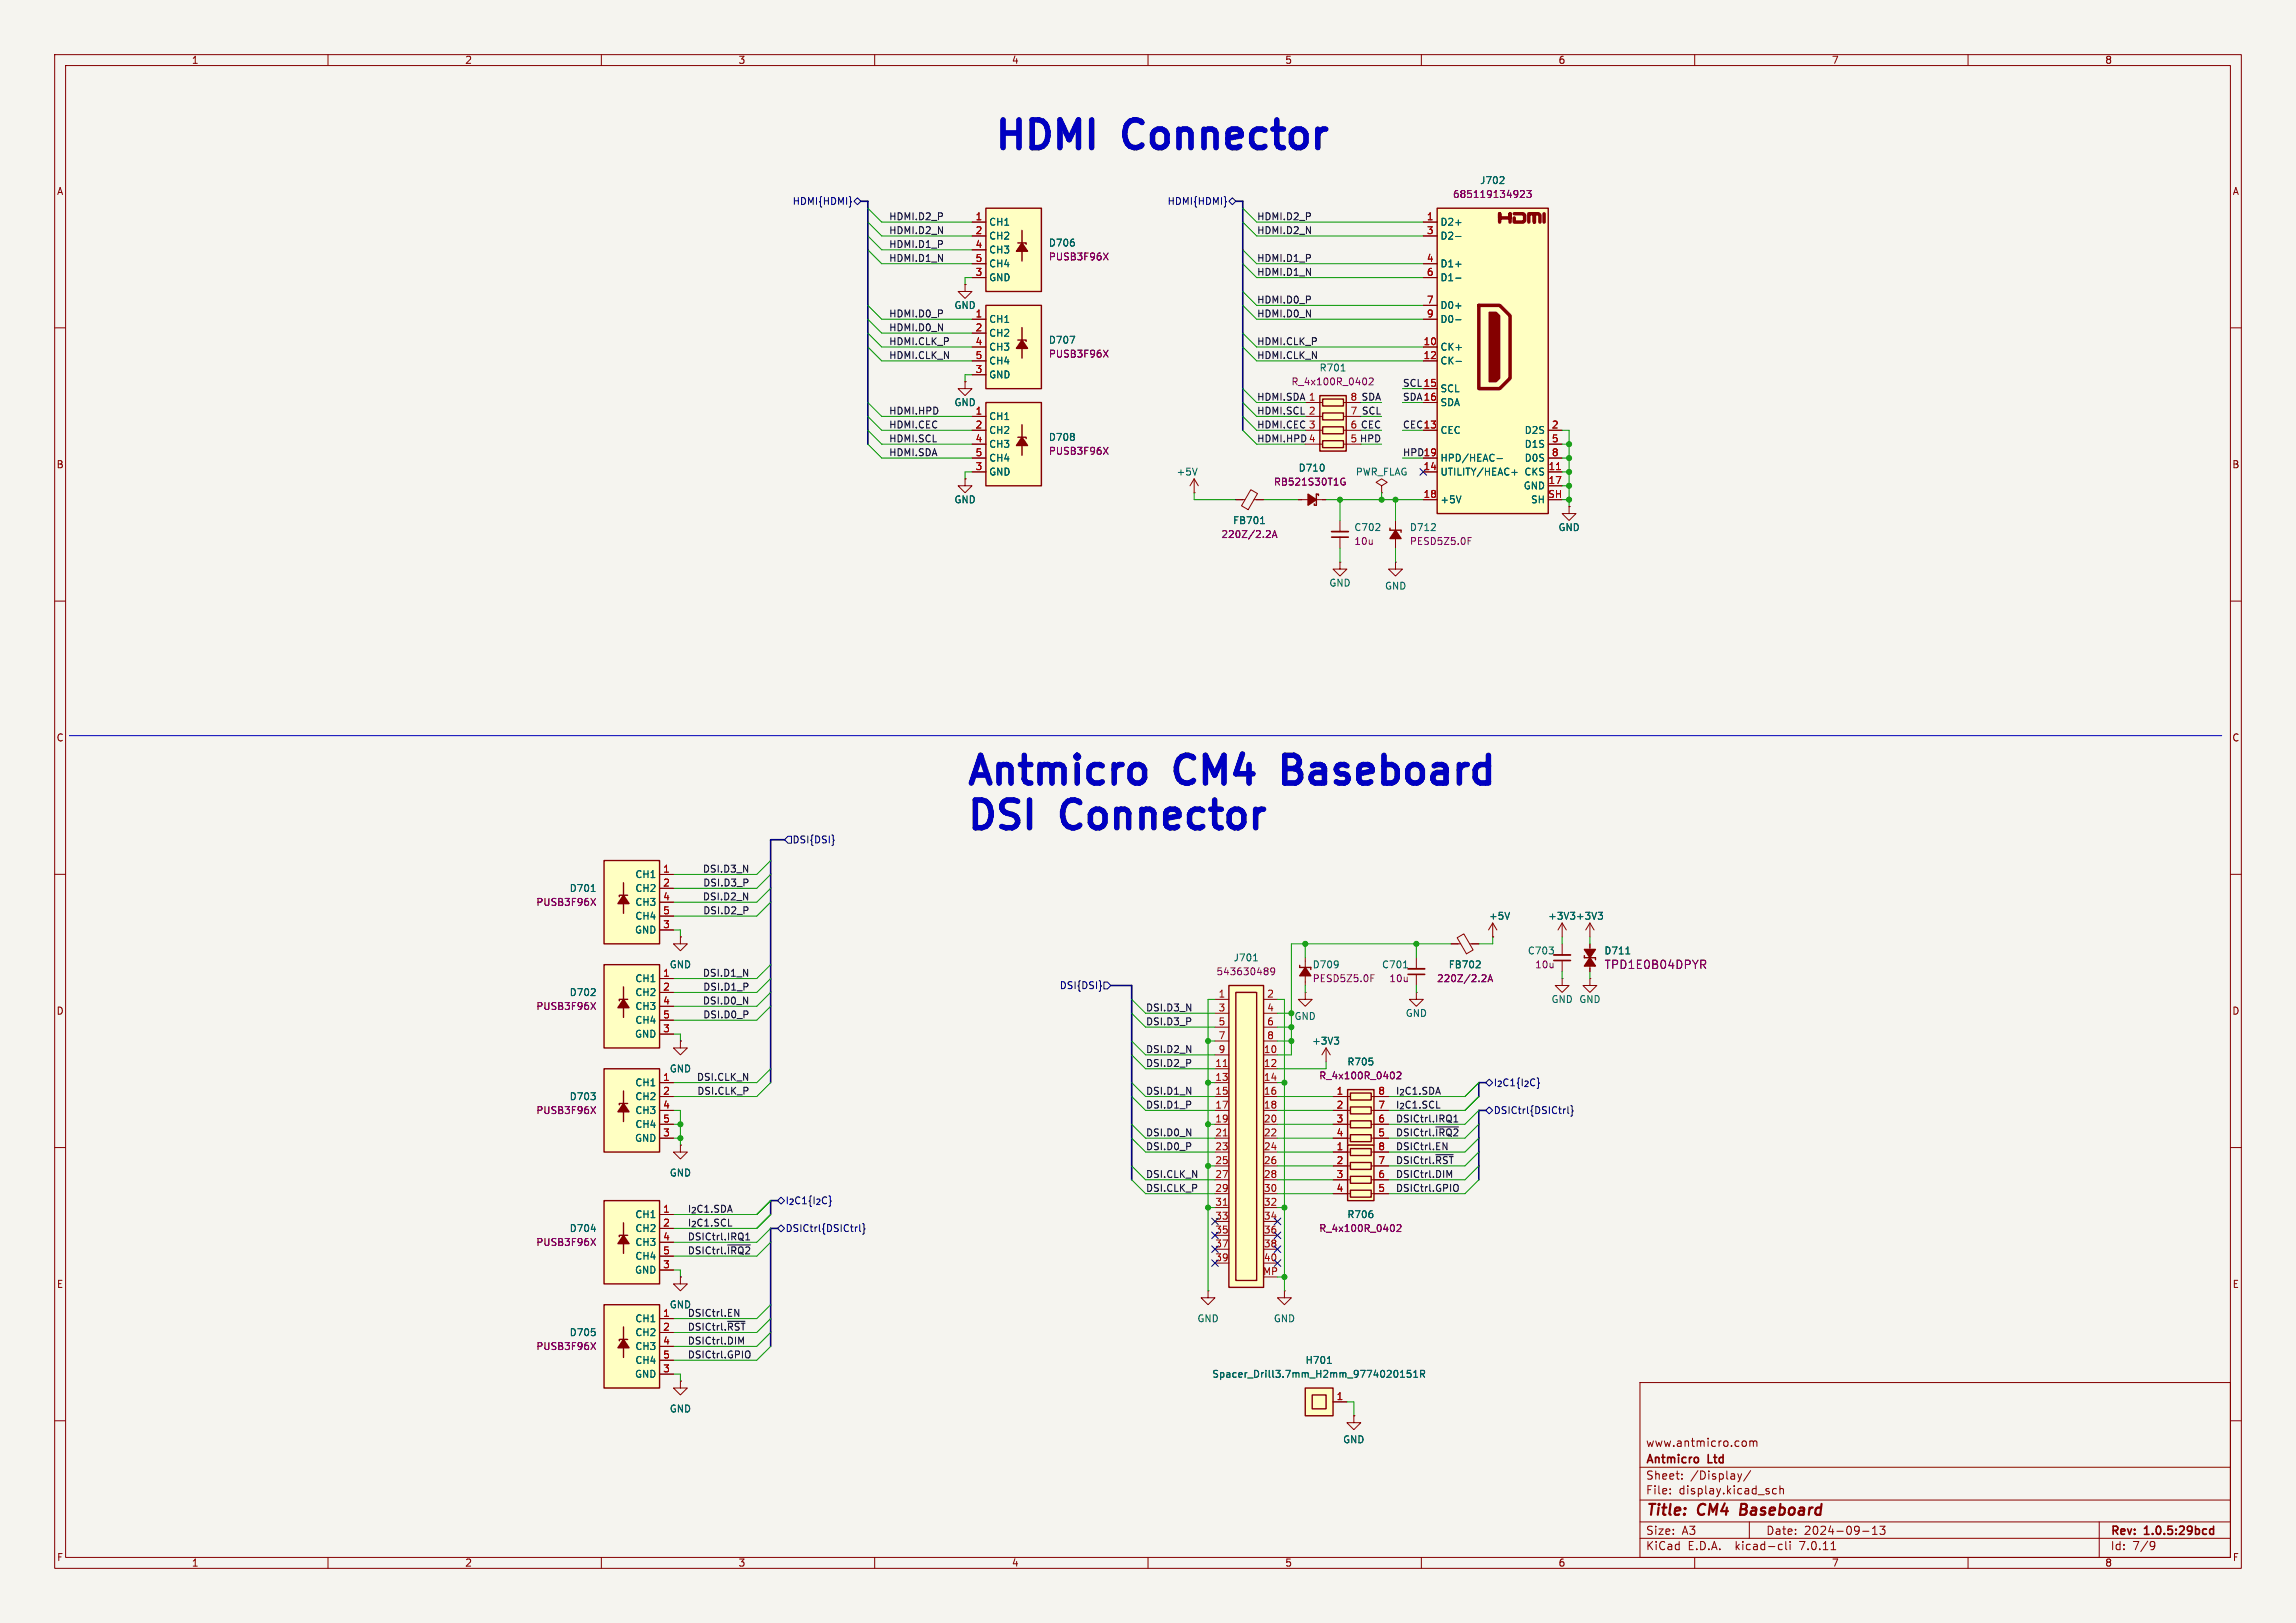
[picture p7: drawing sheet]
<svg xmlns="http://www.w3.org/2000/svg" width="420mm" height="297mm" viewBox="0 0 420 297" stroke-linecap="round" stroke-linejoin="round" font-family="sans-serif">
<defs><g id="words">
<g font-size="7.1" fill="#0000c2">
<text x="181.6" y="27.7">HDMI</text>
<text x="206.1" y="27.7">Connector</text>
<text x="176.5" y="144">Antmicro</text>
<text x="215.6" y="144">CM4</text>
<text x="237.2" y="144">Baseboard</text>
<text x="176.5" y="152.2">DSI</text>
<text x="194.8" y="152.2">Connector</text>
</g>
<g font-size="2.8" fill="#840000">
<text x="301" y="277.9">Title:</text>
<text x="310.6" y="277.9">CM4</text>
<text x="319.2" y="277.9">Baseboard</text>
</g>
<text font-size="2.1" fill="#840084" x="293.4" y="177.5">TPD1E0B04DPYR</text>
<g font-size="2.1" fill="#840000">
<text x="301" y="268.2">Antmicro</text>
<text x="301" y="265">www.antmicro.com</text>
<text x="312.5" y="268.2">Ltd</text>
<text x="301" y="273.7">File:</text>
<text x="301" y="271">Sheet:</text>
<text x="307.1" y="273.7">display.kicad_sch</text>
<text x="309.2" y="271">/Display/</text>
<text x="301" y="281.1">Size:</text>
<text x="307.6" y="281.1">A3</text>
<text x="323" y="281.1">Date:</text>
<text x="330" y="281.1">2024-09-13</text>
<text x="386" y="281.3">Rev:</text>
<text x="392.4" y="281.3">1.0.5:29bcd</text>
<text x="301" y="283.9">KiCad</text>
<text x="308.7" y="283.9">E.D.A.</text>
<text x="317.6" y="283.9">kicad-cli</text>
<text x="329.5" y="283.9">7.0.11</text>
<text x="386" y="283.9">Id:</text>
<text x="390.1" y="283.9">7/9</text>
</g>
<g font-size="1.8" fill="#840000">
<text x="35" y="11.9">1</text>
<text x="85" y="11.9">2</text>
<text x="135" y="11.9">3</text>
<text x="185" y="11.9">4</text>
<text x="235" y="11.9">5</text>
<text x="285" y="11.9">6</text>
<text x="335" y="11.9">7</text>
<text x="385" y="11.9">8</text>
<text x="10.3" y="35.9">A</text>
<text x="408.3" y="35.9">A</text>
<text x="10.3" y="85.9">B</text>
<text x="408.2" y="85.9">B</text>
<text x="10.3" y="135.9">C</text>
<text x="408.2" y="135.9">C</text>
<text x="10.3" y="185.9">D</text>
<text x="408.2" y="185.9">D</text>
<text x="10.3" y="235.9">E</text>
<text x="408.3" y="235.9">E</text>
<text x="10.3" y="285.9">F</text>
<text x="35" y="286.9">1</text>
<text x="85" y="286.9">2</text>
<text x="135" y="286.9">3</text>
<text x="185" y="286.9">4</text>
<text x="235" y="286.9">5</text>
<text x="285" y="286.9">6</text>
<text x="335" y="286.9">7</text>
<text x="385" y="286.9">8</text>
<text x="408.3" y="285.9">F</text>
</g>
<g font-size="1.8" fill="#006464">
<text x="270.7" y="33.9">J702</text>
<text x="180.8" y="41.5">CH1</text>
<text x="263.4" y="41.5">D2+</text>
<text x="180.8" y="44">CH2</text>
<text x="180.8" y="46.6">CH3</text>
<text x="191.8" y="45.3">D706</text>
<text x="263.4" y="44">D2-</text>
<text x="180.8" y="51.7">GND</text>
<text x="180.8" y="49.1">CH4</text>
<text x="263.4" y="49.1">D1+</text>
<text x="263.4" y="51.7">D1-</text>
<text x="174.5" y="56.7">GND</text>
<text x="180.8" y="59.3">CH1</text>
<text x="263.4" y="56.7">D0+</text>
<text x="263.4" y="59.3">D0-</text>
<text x="180.8" y="61.8">CH2</text>
<text x="180.8" y="64.4">CH3</text>
<text x="191.8" y="63.1">D707</text>
<text x="263.4" y="64.4">CK+</text>
<text x="180.8" y="69.4">GND</text>
<text x="180.8" y="66.9">CH4</text>
<text x="241.3" y="68.2">R701</text>
<text x="263.4" y="66.9">CK-</text>
<text x="263.4" y="72">SCL</text>
<text x="174.5" y="74.5">GND</text>
<text x="180.8" y="77.1">CH1</text>
<text x="263.4" y="74.5">SDA</text>
<text x="180.8" y="79.6">CH2</text>
<text x="180.8" y="82.1">CH3</text>
<text x="191.8" y="80.9">D708</text>
<text x="263.4" y="79.6">CEC</text>
<text x="278.8" y="79.6">D2S</text>
<text x="278.8" y="82.1">D1S</text>
<text x="180.8" y="87.2">GND</text>
<text x="180.8" y="84.7">CH4</text>
<text x="215.1" y="87.2">+5V</text>
<text x="237.5" y="86.5">D710</text>
<text x="247.9" y="87.2">PWR_FLAG</text>
<text x="263.4" y="87.2">UTILITY/HEAC+</text>
<text x="263.4" y="84.7">HPD/HEAC-</text>
<text x="278.6" y="89.8">GND</text>
<text x="278.7" y="87.2">CKS</text>
<text x="278.8" y="84.7">D0S</text>
<text x="174.5" y="92.3">GND</text>
<text x="263.4" y="92.3">+5V</text>
<text x="280" y="92.3">SH</text>
<text x="225.5" y="96.1">FB701</text>
<text x="247.6" y="97.4">C702</text>
<text x="257.8" y="97.4">D712</text>
<text x="285" y="97.4">GND</text>
<text x="243.1" y="107.5">GND</text>
<text x="253.3" y="108.1">GND</text>
<text x="116.1" y="160.9">CH1</text>
<text x="104.1" y="163.4">D701</text>
<text x="116.1" y="163.4">CH2</text>
<text x="116.1" y="166">CH3</text>
<text x="116.1" y="171">GND</text>
<text x="116.1" y="168.5">CH4</text>
<text x="272.3" y="168.5">+5V</text>
<text x="283.1" y="168.5">+3V3 +3V3</text>
<text x="116.1" y="179.9">CH1</text>
<text x="122.4" y="177.4">GND</text>
<text x="225.6" y="176.1">J701</text>
<text x="240" y="177.4">D709</text>
<text x="252.7" y="177.4">C701</text>
<text x="264.9" y="177.4">FB702</text>
<text x="279.4" y="174.9">C703</text>
<text x="293.4" y="174.9">D711</text>
<text x="104.1" y="182.5">D702</text>
<text x="116.1" y="182.5">CH2</text>
<text x="116.1" y="185">CH3</text>
<text x="283.7" y="183.7">GND GND</text>
<text x="116.1" y="190.1">GND</text>
<text x="116.1" y="187.6">CH4</text>
<text x="236.7" y="186.8">GND</text>
<text x="239.9" y="191.4">+3V3</text>
<text x="257" y="186.3">GND</text>
<text x="122.4" y="196.4">GND</text>
<text x="246.4" y="195.2">R705</text>
<text x="104.1" y="201.5">D703</text>
<text x="116.1" y="199">CH1</text>
<text x="116.1" y="201.5">CH2</text>
<text x="116.1" y="209.1">GND</text>
<text x="116.1" y="204.1">CH3</text>
<text x="116.1" y="206.6">CH4</text>
<text x="122.4" y="215.5">GND</text>
<text x="104.1" y="225.6">D704</text>
<text x="116.1" y="223.1">CH1</text>
<text x="116.1" y="225.7">CH2</text>
<text x="246.4" y="223.1">R706</text>
<text x="116.1" y="233.3">GND</text>
<text x="116.1" y="228.2">CH3</text>
<text x="116.1" y="230.7">CH4</text>
<text x="122.4" y="239.6">GND</text>
<text x="104.1" y="244.7">D705</text>
<text x="116.1" y="242.2">CH1</text>
<text x="116.1" y="244.7">CH2</text>
<text x="218.9" y="242.2">GND</text>
<text x="232.9" y="242.2">GND</text>
<text x="116.1" y="247.2">CH3</text>
<text x="116.1" y="249.8">CH4</text>
<text x="238.7" y="249.8">H701</text>
<text x="116.1" y="252.3">GND</text>
<text x="221.7" y="252.3">Spacer_Drill3.7mm_H2mm_9774020151R</text>
<text x="122.4" y="258.7">GND</text>
<text x="245.6" y="264.3">GND</text>
</g>
<g font-size="1.8" fill="#000084">
<text x="144.9" y="37.7">HDMI{HDMI}</text>
<text x="213.5" y="37.7">HDMI{HDMI}</text>
<text x="144.9" y="154.5">DSI{DSI}</text>
<text x="193.8" y="181.2">DSI{DSI}</text>
<text x="273.2" y="199">I_{2}C1{I_{2}C}</text>
<text x="273.2" y="204.1">DSICtrl{DSICtrl}</text>
<text x="143.6" y="220.6">I_{2}C1{I_{2}C}</text>
<text x="143.6" y="225.7">DSICtrl{DSICtrl}</text>
</g>
<g font-size="1.8" fill="#0f0f0f">
<text x="162.6" y="40.4">HDMI.D2_P</text>
<text x="229.9" y="40.4">HDMI.D2_P</text>
<text x="162.6" y="42.9">HDMI.D2_N</text>
<text x="162.6" y="45.5">HDMI.D1_P</text>
<text x="162.6" y="48">HDMI.D1_N</text>
<text x="229.9" y="42.9">HDMI.D2_N</text>
<text x="229.9" y="48">HDMI.D1_P</text>
<text x="229.9" y="50.5">HDMI.D1_N</text>
<text x="162.6" y="58.2">HDMI.D0_P</text>
<text x="229.9" y="58.2">HDMI.D0_N</text>
<text x="229.9" y="55.6">HDMI.D0_P</text>
<text x="162.6" y="60.7">HDMI.D0_N</text>
<text x="162.6" y="63.2">HDMI.CLK_P</text>
<text x="162.6" y="65.8">HDMI.CLK_N</text>
<text x="229.9" y="63.2">HDMI.CLK_P</text>
<text x="229.9" y="65.8">HDMI.CLK_N</text>
<text x="256.5" y="70.9">SCL 15</text>
<text x="162.6" y="75.9">HDMI.HPD</text>
<text x="229.9" y="75.9">HDMI.SCL 2</text>
<text x="229.9" y="73.4">HDMI.SDA 1</text>
<text x="246.9" y="75.9">7 SCL</text>
<text x="246.9" y="73.4">8 SDA</text>
<text x="256.5" y="73.4">SDA16</text>
<text x="162.6" y="83.6">HDMI.SDA</text>
<text x="162.6" y="78.5">HDMI.CEC</text>
<text x="162.6" y="81">HDMI.SCL</text>
<text x="229.9" y="81">HDMI.HPD 4</text>
<text x="229.9" y="78.5">HDMI.CEC 3</text>
<text x="246.9" y="81">5 HPD</text>
<text x="246.9" y="78.5">6 CEC</text>
<text x="256.5" y="78.5">CEC13</text>
<text x="256.5" y="83.6">HPD19</text>
<text x="128.5" y="159.8">DSI.D3_N</text>
<text x="128.5" y="164.8">DSI.D2_N</text>
<text x="128.6" y="167.4">DSI.D2_P</text>
<text x="128.6" y="162.3">DSI.D3_P</text>
<text x="128.5" y="178.8">DSI.D1_N</text>
<text x="128.5" y="183.9">DSI.D0_N</text>
<text x="128.6" y="181.3">DSI.D1_P</text>
<text x="209.5" y="185.2">DSI.D3_N</text>
<text x="128.6" y="186.4">DSI.D0_P</text>
<text x="209.5" y="187.7">DSI.D3_P</text>
<text x="127.4" y="197.9">DSI.CLK_N</text>
<text x="209.5" y="192.8">DSI.D2_N</text>
<text x="209.5" y="195.3">DSI.D2_P</text>
<text x="127.5" y="200.4">DSI.CLK_P</text>
<text x="209.5" y="200.4">DSI.D1_N</text>
<text x="209.5" y="202.9">DSI.D1_P</text>
<text x="255.3" y="202.9">I_{2}C1.SCL</text>
<text x="255.3" y="200.4">I_{2}C1.SDA</text>
<text x="209.5" y="208">DSI.D0_N</text>
<text x="255.3" y="208">DSICtrl.~{IRQ2}</text>
<text x="255.3" y="205.5">DSICtrl.IRQ1</text>
<text x="209.5" y="210.6">DSI.D0_P</text>
<text x="209.5" y="215.6">DSI.CLK_N</text>
<text x="255.3" y="215.6">DSICtrl.DIM</text>
<text x="255.3" y="213.1">DSICtrl.~{RST}</text>
<text x="255.3" y="210.6">DSICtrl.EN</text>
<text x="125.7" y="222">I_{2}C1.SDA</text>
<text x="209.5" y="218.2">DSI.CLK_P</text>
<text x="255.3" y="218.2">DSICtrl.GPIO</text>
<text x="125.7" y="224.5">I_{2}C1.SCL</text>
<text x="125.7" y="227.1">DSICtrl.IRQ1</text>
<text x="125.7" y="229.6">DSICtrl.~{IRQ2}</text>
<text x="125.7" y="241">DSICtrl.EN</text>
<text x="125.7" y="243.6">DSICtrl.~{RST}</text>
<text x="125.7" y="248.7">DSICtrl.GPIO</text>
<text x="125.7" y="246.1">DSICtrl.DIM</text>
</g>
<g font-size="1.8" fill="#a90000">
<text x="178.4" y="40.4">1</text>
<text x="260.9" y="40.4">1</text>
<text x="178.4" y="42.9">2</text>
<text x="178.4" y="45.5">4</text>
<text x="260.9" y="42.9">3</text>
<text x="178.4" y="50.5">3</text>
<text x="178.4" y="48">5</text>
<text x="260.9" y="48">4</text>
<text x="260.9" y="50.5">6</text>
<text x="178.4" y="58.2">1</text>
<text x="260.9" y="55.6">7</text>
<text x="260.9" y="58.2">9</text>
<text x="178.4" y="60.7">2</text>
<text x="178.4" y="63.2">4</text>
<text x="178.4" y="65.8">5</text>
<text x="260.3" y="63.2">10</text>
<text x="260.3" y="65.8">12</text>
<text x="178.4" y="68.3">3</text>
<text x="260.3" y="70.9">15</text>
<text x="178.4" y="75.9">1</text>
<text x="260.3" y="73.4">16</text>
<text x="178.4" y="78.5">2</text>
<text x="178.4" y="81">4</text>
<text x="178.4" y="83.6">5</text>
<text x="260.3" y="78.5">13</text>
<text x="260.3" y="83.6">19</text>
<text x="283.8" y="78.5">2</text>
<text x="283.8" y="81">5</text>
<text x="283.8" y="83.6">8</text>
<text x="178.4" y="86.1">3</text>
<text x="260.3" y="86.1">14</text>
<text x="283.2" y="86.1">11</text>
<text x="283.2" y="88.6">17</text>
<text x="260.3" y="91.2">18</text>
<text x="283.1" y="91.2">SH</text>
<text x="121.2" y="159.8">1</text>
<text x="121.2" y="162.3">2</text>
<text x="121.2" y="164.8">4</text>
<text x="121.2" y="167.4">5</text>
<text x="121.2" y="169.9">3</text>
<text x="121.2" y="178.8">1</text>
<text x="121.2" y="181.4">2</text>
<text x="121.2" y="183.9">4</text>
<text x="222.8" y="182.6">1</text>
<text x="222.8" y="185.2">3</text>
<text x="231.7" y="182.6">2</text>
<text x="231.7" y="185.2">4</text>
<text x="121.2" y="189">3</text>
<text x="121.2" y="186.4">5</text>
<text x="222.8" y="187.7">5</text>
<text x="222.8" y="190.2">7</text>
<text x="231.7" y="187.7">6</text>
<text x="231.7" y="190.2">8</text>
<text x="121.2" y="197.9">1</text>
<text x="222.2" y="195.3">11</text>
<text x="222.2" y="197.9">13</text>
<text x="222.8" y="192.8">9</text>
<text x="231.1" y="192.8">10</text>
<text x="231.1" y="195.3">12</text>
<text x="231.1" y="197.9">14</text>
<text x="121.2" y="200.4">2</text>
<text x="121.2" y="202.9">4</text>
<text x="222.2" y="200.4">15</text>
<text x="222.2" y="202.9">17</text>
<text x="231.1" y="200.4">16</text>
<text x="231.1" y="202.9">18</text>
<text x="244.4" y="200.4">1</text>
<text x="244.4" y="202.9">2</text>
<text x="252" y="202.9">7</text>
<text x="252" y="200.4">8</text>
<text x="121.2" y="208">3</text>
<text x="121.2" y="205.5">5</text>
<text x="222.2" y="205.5">19</text>
<text x="222.2" y="208">21</text>
<text x="231.1" y="205.5">20</text>
<text x="231.1" y="208">22</text>
<text x="244.4" y="205.5">3</text>
<text x="244.4" y="208">4</text>
<text x="252" y="208">5</text>
<text x="252" y="205.5">6</text>
<text x="222.2" y="210.6">23</text>
<text x="222.2" y="213.1">25</text>
<text x="222.2" y="215.6">27</text>
<text x="231.1" y="210.6">24</text>
<text x="231.1" y="213.1">26</text>
<text x="231.1" y="215.6">28</text>
<text x="244.4" y="210.6">1</text>
<text x="244.4" y="213.1">2</text>
<text x="244.4" y="215.6">3</text>
<text x="252" y="215.6">6</text>
<text x="252" y="213.1">7</text>
<text x="252" y="210.6">8</text>
<text x="121.2" y="222">1</text>
<text x="222.2" y="218.2">29</text>
<text x="222.2" y="220.7">31</text>
<text x="231.1" y="218.2">30</text>
<text x="231.1" y="220.7">32</text>
<text x="244.4" y="218.2">4</text>
<text x="252" y="218.2">5</text>
<text x="121.2" y="224.5">2</text>
<text x="121.2" y="227.1">4</text>
<text x="222.2" y="223.3">33</text>
<text x="222.2" y="225.8">35</text>
<text x="231.1" y="223.3">34</text>
<text x="231.1" y="225.8">36</text>
<text x="121.2" y="232.2">3</text>
<text x="121.2" y="229.6">5</text>
<text x="222.2" y="228.3">37</text>
<text x="222.2" y="230.9">39</text>
<text x="230.9" y="233.4">MP</text>
<text x="231.1" y="228.3">38</text>
<text x="231.1" y="230.9">40</text>
<text x="121.2" y="241">1</text>
<text x="121.2" y="243.6">2</text>
<text x="121.2" y="251.2">3</text>
<text x="121.2" y="246.1">4</text>
<text x="121.2" y="248.7">5</text>
<text x="244.4" y="256.3">1</text>
</g>
<g font-size="1.8" fill="#840084">
<text x="265.7" y="36.4">685119134923</text>
<text x="191.8" y="47.8">PUSB3F96X</text>
<text x="191.8" y="65.6">PUSB3F96X</text>
<text x="236.2" y="70.7">R_4x100R_0402</text>
<text x="191.8" y="83.4">PUSB3F96X</text>
<text x="232.9" y="89">RB521S30T1G</text>
<text x="223.3" y="98.7">220Z/2.2A</text>
<text x="247.6" y="99.9">10u</text>
<text x="257.8" y="99.9">PESD5Z5.0F</text>
<text x="98" y="166">PUSB3F96X</text>
<text x="222.4" y="178.7">543630489</text>
<text x="240" y="179.9">PESD5Z5.0F</text>
<text x="254" y="179.9">10u</text>
<text x="262.8" y="179.9">220Z/2.2A</text>
<text x="280.7" y="177.4">10u</text>
<text x="98" y="185">PUSB3F96X</text>
<text x="241.2" y="197.7">R_4x100R_0402</text>
<text x="98" y="204.1">PUSB3F96X</text>
<text x="241.2" y="225.7">R_4x100R_0402</text>
<text x="98" y="228.2">PUSB3F96X</text>
<text x="98" y="247.2">PUSB3F96X</text>
</g>
</g></defs>
<path d="M0 0h420v297h-420z" fill="#f5f4ef" stroke="#f5f4ef" stroke-width=".18"/>
<g fill="none" stroke="#840000" stroke-width=".18">
<path d="M10 10h400v277h-400zM12 12h396v273h-396zM60 10v2M110 10v2M160 10v2M210 10v2M260 10v2M310 10v2M360 10v2M10 60h2M177.8 58.4h2.5M408 60h2"/>
<path d="M177.8 61h2.5M177.8 68.6h2.5M177.8 63.5h2.5M177.8 66h2.5M176.5 87.6v1.3h1.3l-1.3 1.3-1.2-1.3h1.2M176.5 87.6h.1M287 92.7v1.3h-1.3l1.3 1.3 1.3-1.3h-1.3M287 92.7h.1M10 110h2M255.3 102.9v1.2h1.2l-1.2 1.3-1.3-1.3h1.3M255.3 102.9h.1M408 110h2"/>
<path d="M10 160h2M408 160h2M10 210h2M408 210h2M10 260h2M300 253h108v32h-108zM408 260h2M300 278.5h108M300 274.5h108M300 268.5h108M305.5 273.2v.2M305.5 272.5v.1"/>
<path d="M307.7 270.5v.2M307.7 269.8v.1M317.9 269.7l.3 1M318.2 270.7l-.3 .5M318.6 269.7l-.4 1M319.2 263.7l.2 .3v.4l-.2 .3M320 278.5v3M320.1 263.8l.4-.1 .2 .2M320.1 263.7v1M320.2 269.1l-1.3 1.9M320.7 263.9l.2-.2 .4 .1 .1 .9M320.7 263.9v.8"/>
<path d="M324.9 272.5l-.4-.1-.3 .3v.4l.2 .2h.5M325.6 272.5l.2-.1 .4 .1v.9M325.6 271.9v1.5M342.5 279.7l.4-.4v1.5M343.9 279.3h.9l-.5 .6 .4 .1v.6l-.2 .2h-.4l-.2-.2M384 278.5v6.5M60 285v2M110 285v2M160 285v2M210 285v2M260 285v2M300 281.5h108"/>
<path d="M310 285v2M325.6 282.6l.4 .1M326 283.5l-.4 .1M326.7 282.1v1.3l.2 .2M327.4 282.1v.1M327.4 282.6v1M334.9 283.6h.9M340.7 280.2h1.2M342.5 280.8h.9M360 285v2M393.6 282.1l.5 .1a.99 .99 0 0 1-.4 1.4h-.3M394.2 282.7l-.3 .3h-.3"/>
</g>
<path d="M404.3 279.9h.6M404.9 279.3v1.5M404.3 280.7h.6" fill="none" stroke="#840000" stroke-width=".3"/>
<path d="M318.5 275.2l-.2 2h.7" fill="none" stroke="#840000" stroke-width=".4"/>
<path d="M180.3 55.9h10.2v15.2h-10.2z" fill="#ffffc2" stroke="#ffffc2" stroke-width=".18"/>
<path d="M180.3 55.9h10.2v15.2h-10.2zM186.9 59.9v5.6M186.2 62.2h1.5v.3" fill="none" stroke="#840000" stroke-width=".25"/>
<path d="M186.9 62.2l1.1 1.6h-2.1z" fill="#840000" stroke="#840000" stroke-width=".25"/>
<path d="M195.7 61.5h.9l-.6 1.3" fill="none" stroke="#006464" stroke-width=".18"/>
<path d="M201.8 64.1l.9 1.2M202.7 64.1l-.9 1.2" fill="none" stroke="#840084" stroke-width=".18"/>
<path d="M273 168.9l.8 1.3z" fill="#ffffc2"/>
<path d="M273 168.9v2.6" fill="none" stroke="#ffffc2" stroke-width=".18"/>
<path d="M273 168.9l-.7 1.3z" fill="#ffffc2"/>
<g fill="none" stroke="#840000" stroke-width=".18">
<path d="M176.5 52.1v1.2h1.3l-1.3 1.3-1.2-1.3h1.2M176.5 52.1h.1M177.8 40.6h2.5M177.8 43.2h2.5M177.8 50.8h2.5M177.8 45.7h2.5M177.8 48.3h2.5M226.1 91.4h1.6M228.8 89.6l1.2 .7-1.7 3-1.2-.7zM229.4 91.4h1.7M252.7 88.9l1-.6-1-.7-1 .7 1 .6v1.3M252.7 90.2h.1"/>
<path d="M255.3 95.3v1.9M255.3 98.4v1.9M245.1 102.9v1.2h1.3l-1.3 1.3-1.3-1.3h1.3M245.1 102.9h.1M273 171.5h.1M273 168.9l.8 1.3M273 168.9v2.6M273 168.9l-.7 1.3M290.8 179.1v1.2h-1.2l1.2 1.3 1.3-1.3h-1.3M290.8 179.1h.1M290.8 168.9v2.6M290.8 172.7v5.1"/>
<path d="M290.8 168.9l-.7 1.3M290.8 168.9l.8 1.3M242.6 191.8v2.5M242.6 191.8l-.8 1.2M242.6 191.8l.7 1.2M120.6 222.2h2.6M120.6 224.8h2.6M120.6 232.4h2.6M120.6 227.3h2.6M120.6 229.9h2.6M124.5 233.7v1.2h-1.3l1.3 1.3 1.2-1.3h-1.2M124.5 233.7h.1"/>
<path d="M221 236.2v1.3h1.2l-1.2 1.3-1.3-1.3h1.3M221 236.2h.1M234.9 236.2v1.3h1.3l-1.3 1.3-1.2-1.3h1.2M234.9 236.2h.1M120.6 241.3h2.6M120.6 243.8h2.6M120.6 251.5h2.6M120.6 246.4h2.6M120.6 248.9h2.6M124.5 252.7v1.3h-1.3l1.3 1.3 1.2-1.3h-1.2M124.5 252.7h.1M243.8 256.5h2.6"/>
<path d="M247.6 259.1v1.2h-1.2l1.2 1.3 1.3-1.3h-1.3M247.6 259.1h.1"/>
</g>
<g fill="none" stroke="#006464" stroke-width=".18">
<path d="M230.6 95.8h.7M230.8 94.7l.2-.1v1.2M276.1 166.9l-.4 1.3M292.3 166.9h.8l-.4 .5M292.9 167.4l.2 .3v.3l-.2 .2M297.4 174.6h.7M244.1 189.8h.8l-.5 .5M244.6 190.3l.3 .2v.3l-.3 .3M108.2 224.9h.7M242.8 249.5h.7M255.5 250.8l.2 .5-.2 .7M256.2 252h.7"/>
<path d="M256.2 251.1l.3-.3v1.2M258.1 250.8h-.7v.6l.2-.1h.4l.1 .2v.4l-.2 .1-.5-.1M258.6 252h.7M258.6 251.1l.4-.3v1.2M259.9 251.4h.6l.1-.2-.1-.3-.6-.1v1.2M260.2 251.4l.4 .6"/>
</g>
<g fill="#ffffc2" stroke="#ffffc2" stroke-width=".18">
<path d="M238.8 254h5v5.1h-5z"/>
<path d="M240 255.3h2.6v2.5h-2.6z"/>
<path d="M110.5 219.7h10.1v15.2h-10.1z"/>
<path d="M180.3 38.1h10.2v15.2h-10.2z"/>
<path d="M110.5 238.8h10.1v15.2h-10.1z"/>
</g>
<g fill="none" stroke="#840000" stroke-width=".25">
<path d="M180.3 38.1h10.2v15.2h-10.2zM186.2 44.5h1.5v.2M186.9 42.2v5.6M254.3 96.6v.4h2v.4M289.8 174.9v.4h2v.3M110.5 219.7h10.1v15.2h-10.1zM110.5 238.8h10.1v15.2h-10.1zM114 223.8v5.6M114.8 226.1h-1.5v.2M114 242.8v5.6M114.8 245.1h-1.5v.3M238.8 254h5v5.1h-5z"/>
<path d="M240 255.3h2.6v2.5h-2.6z"/>
</g>
<g fill="#840000" stroke="#840000" stroke-width=".25">
<path d="M290.8 175.3l1 1.5h-2z"/>
<path d="M289.8 173.7h2l-1 1.6z"/>
<path d="M114 226.1l1.1 1.5h-2.1z"/>
<path d="M255.3 97l1 1.6h-2z"/>
<path d="M186.9 44.5l1.1 1.5h-2.1z"/>
<path d="M114 245.1l1.1 1.5h-2.1z"/>
</g>
<g fill="none" stroke="#840084" stroke-width=".18">
<path d="M201.8 46.3l.9 1.3M202.7 46.3l-.9 1.3M231.8 97.1l.5 .1 .1 .3-.8 .9h.8M232.7 98.4l.5-1.3 .4 1.3M232.9 98h.6M268.6 99h.4M268.6 98.4h.6M311.5 176.5l.5 .7M311.7 175.7l.3 .3-.1 .4-.2 .1M108.1 226.6l.8 1.3M108.9 226.6l-.8 1.3M108.1 245.7l.8 1.3"/>
<path d="M108.9 245.7l-.8 1.3"/>
</g>
<path d="M218.4 87.6l-.7 1.3z" fill="#ffffc2"/>
<path d="M218.4 87.6v2.6" fill="none" stroke="#ffffc2" stroke-width=".18"/>
<path d="M218.4 87.6l.8 1.3z" fill="#ffffc2"/>
<g fill="none" stroke="#840000" stroke-width=".18">
<path d="M176.5 52.1h.1M177.8 40.6h2.5M177.8 43.2h2.5M177.8 48.3h2.5M177.8 50.8h2.5M177.8 58.4h2.5M177.8 45.7h2.5M260.3 40.6h2.6M260.3 43.2h2.6M260.3 48.3h2.6M260.3 50.8h2.6M260.3 55.9h2.6"/>
<path d="M260.3 58.4h2.6M176.5 69.9v1.2h1.3l-1.3 1.3-1.2-1.3h1.2M176.5 69.9h.1M177.8 63.5h2.5M177.8 66h2.5M177.8 78.7h2.5M177.8 76.2h2.5M177.8 61h2.5M177.8 68.6h2.5M238.8 78.7h3.1M238.8 73.7h3.1M238.8 76.2h3.1"/>
<path d="M245.7 78.7h3.2M245.7 73.7h3.2M245.7 76.2h3.2M260.3 63.5h2.6M260.3 66h2.6M260.3 78.7h2.6M260.3 71.1h2.6M260.3 73.7h2.6M283.2 78.7h2.5M176.5 87.6h.1M177.8 86.4h2.5M177.8 83.8h2.5"/>
<path d="M177.8 81.3h2.5M218.4 90.2h.1M218.4 87.6l-.7 1.3M218.4 87.6v2.6M218.4 87.6l.8 1.3M226.1 91.4h1.2M229.9 91.4h1.2M237.5 91.4h1.9M238.8 81.3h3.1M240.7 91.4h1.9M245.1 95.3v2M245.1 98.3v2"/>
<path d="M245.7 81.3h3.2M260.3 91.4h2.6M260.3 86.4h2.6M260.3 83.8h2.6M283.2 86.4h2.5M283.2 88.9h2.5M283.2 83.8h2.5M283.2 81.3h2.5M287 92.7h.1M120.6 160h2.6M120.6 162.6h2.6M120.6 170.2h2.6"/>
<path d="M120.6 165.1h2.6M120.6 167.6h2.6M120.6 179.1h2.6M124.5 171.5v1.2h-1.3l1.3 1.3 1.2-1.3h-1.2M124.5 171.5h.1M238.8 175.3v1.9M238.8 178.4v1.9M259.1 175.3v2M259.1 178.3v2M265.4 172.7h1.8M266.5 171.6l1.3-.7 1.7 2.9-1.3 .7zM268.9 172.7h1.6"/>
<path d="M273 171.5h.1M285.7 179.1v1.2h-1.2l1.2 1.3 1.3-1.3h-1.3M285.7 179.1h.1M285.7 168.9v2.6M285.7 172.7v2.1M285.7 175.8v2M285.7 168.9l-.7 1.3M285.7 168.9l.8 1.3M290.8 172.7v.7M290.8 177.2v.6M120.6 181.6h2.6M120.6 189.2h2.6"/>
<path d="M120.6 184.2h2.6M120.6 186.7h2.6M120.6 198.1h2.6M124.5 190.5v1.3h-1.3l1.3 1.2 1.2-1.2h-1.2M124.5 190.5h.1M222.2 198.1h2.6M222.2 182.9h2.6M222.2 193h2.6M222.2 195.6h2.6M222.2 185.4h2.6M222.2 188h2.6M222.2 190.5h2.6"/>
<path d="M231.1 198.1h2.6M231.1 182.9h2.6M231.1 193h2.6M231.1 195.6h2.6M231.1 185.4h2.6M231.1 188h2.6M231.1 190.5h2.6M238.8 181.6v1.3h-1.3l1.3 1.3 1.2-1.3h-1.2M238.8 181.6h.1M259.1 181.6v1.3h-1.3l1.3 1.3 1.2-1.3h-1.2M259.1 181.6h.1M120.6 200.7h2.6"/>
<path d="M120.6 208.3h2.6M120.6 203.2h2.6M120.6 205.7h2.6M124.5 209.6v1.2h-1.3l1.3 1.3 1.2-1.3h-1.2M124.5 209.6h.1M222.2 200.7h2.6M222.2 208.3h2.6M222.2 203.2h2.6M222.2 205.7h2.6M222.2 210.8h2.6M222.2 213.4h2.6M222.2 215.9h2.6"/>
<path d="M222.2 218.4h2.6M231.1 200.7h2.6M231.1 208.3h2.6M231.1 203.2h2.6M231.1 205.7h2.6M231.1 210.8h2.6M231.1 213.4h2.6M231.1 215.9h2.6M231.1 218.4h2.6M243.8 200.7h3.2M243.8 208.3h3.2M243.8 203.2h3.2"/>
<path d="M243.8 205.7h3.2M243.8 210.8h3.2M243.8 213.4h3.2M243.8 215.9h3.2M243.8 218.4h3.2M250.8 200.7h3.2M250.8 208.3h3.2M250.8 203.2h3.2M250.8 205.7h3.2M250.8 210.8h3.2M250.8 213.4h3.2M250.8 215.9h3.2"/>
<path d="M250.8 218.4h3.2M120.6 222.2h2.6M120.6 224.8h2.6M120.6 232.4h2.6M120.6 227.3h2.6M120.6 229.9h2.6M124.5 233.7h.1M222.2 221h2.6M222.2 223.5h2.6M222.2 226.1h2.6M222.2 228.6h2.6M222.2 231.1h2.6"/>
<path d="M231.1 221h2.6M231.1 223.5h2.6M231.1 226.1h2.6M231.1 228.6h2.6M231.1 231.1h2.6M120.6 241.3h2.6M120.6 243.8h2.6M120.6 251.5h2.6M120.6 246.4h2.6M120.6 248.9h2.6M124.5 252.7h.1M243.8 256.5h2.6"/>
<path d="M247.6 259.1h.1"/>
</g>
<g fill="none" stroke="#006464" stroke-width=".18">
<path d="M275 32.4l.1 .2-.1 .3-.7 .7h.8M266.3 40.7h.9M266.3 43.3h.9M266.3 48.4h.9M266.3 50.9h.9M266.3 56h.9M266.3 58.5h.9M195.7 61.5h.9l-.6 1.3M245.3 67.9h.7M266.3 66.1h1M219 85.7l-.4 1.2M230.6 95.8h.7"/>
<path d="M230.8 94.7l.2-.1v1.2M267.2 90.7l-.4 1.3M273.8 83.9h1M276.6 86.5h.9M277 86v.9M108.2 163.1h.7M229.3 175.8h.7M256.7 177.1h.8M270.6 175.9l.2 .2-.1 .3-.7 .7h.8M276.1 166.9l-.4 1.3M292.3 166.9h.8l-.4 .5M292.9 167.4l.2 .3v.3l-.2 .2"/>
<path d="M297.4 174.6h.7M244.1 189.8h.8l-.5 .5M244.6 190.3l.3 .2v.3l-.3 .3M108.2 224.9h.7M242.8 249.5h.7M255.5 250.8l.2 .5-.2 .7M256.2 252h.7M256.2 251.1l.3-.3v1.2M258.1 250.8h-.7v.6l.2-.1h.4l.1 .2v.4l-.2 .1-.5-.1M258.6 252h.7M258.6 251.1l.4-.3v1.2M259.9 251.4h.6l.1-.2-.1-.3-.6-.1v1.2"/>
<path d="M260.2 251.4l.4 .6"/>
</g>
<g fill="#ffffc2" stroke="#ffffc2" stroke-width=".18">
<path d="M110.5 157.5h10.1v15.2h-10.1z"/>
<path d="M110.5 176.5h10.1v15.3h-10.1z"/>
<path d="M110.5 195.6h10.1v15.2h-10.1z"/>
<path d="M246.5 199.4h4.8v10.2h-4.8z"/>
<path d="M224.8 180.3h6.3v55.3h-6.3z"/>
<path d="M226.1 181.6h3.8v52.7h-3.8z"/>
<path d="M246.5 209.6h4.8v10.1h-4.8z"/>
<path d="M262.9 38.1h20.3v55.9h-20.3z"/>
<path d="M241.4 72.4h4.9v10.2h-4.9z"/>
<path d="M180.3 73.7h10.2v15.2h-10.2z"/>
</g>
<g fill="none" stroke="#840000" stroke-width=".25">
<path d="M262.9 38.1h20.3v55.9h-20.3zM180.3 73.7h10.2v15.2h-10.2zM186.9 77.7v5.6M241.4 72.4h4.9v10.2h-4.9zM241.9 78.1h3.8v1.3h-3.8zM241.9 75.6h3.8v1.2h-3.8zM241.9 73h3.8v1.3h-3.8zM186.2 80h1.5v.3M241.2 90.7v-.3h-.4v2.1h-.4v-.3M241.9 80.6h3.8v1.3h-3.8zM110.5 157.5h10.1v15.2h-10.1zM110.5 176.5h10.1v15.3h-10.1z"/>
<path d="M114 161.5v5.6M114.8 163.8h-1.5v.3M237.7 176.7v.3h2.1M110.5 195.6h10.1v15.2h-10.1zM114 180.6v5.6M114 199.6v5.6M114.8 182.9h-1.5v.2M224.8 180.3h6.3v55.3h-6.3zM226.1 181.6h3.8v52.7h-3.8zM246.5 199.4h4.8v10.2h-4.8zM114.8 201.9h-1.5v.3M246.5 209.6h4.8v10.1h-4.8z"/>
<path d="M247 207.6h3.8v1.3h-3.8zM247 205.1h3.8v1.3h-3.8zM247 202.6h3.8v1.2h-3.8zM247 200h3.8v1.3h-3.8zM247 217.8h3.8v1.3h-3.8zM247 215.3h3.8v1.2h-3.8zM247 212.7h3.8v1.3h-3.8zM247 210.2h3.8v1.3h-3.8z"/>
</g>
<g fill="#840000" stroke="#840000" stroke-width=".25">
<path d="M114 163.8l1.1 1.6h-2.1z"/>
<path d="M114 182.9l1.1 1.5h-2.1z"/>
<path d="M114 201.9l1.1 1.6h-2.1z"/>
<path d="M239.3 90.4l1.5 1-1.5 1.1z"/>
<path d="M238.8 177l1 1.6h-2.1z"/>
<path d="M272.4 57.2h1.3l.6 .6v11.4l-.6 .7h-1.3z"/>
<path d="M186.9 80l1.1 1.5h-2.1z"/>
</g>
<g fill="none" stroke="#840084" stroke-width=".18">
<path d="M278.1 35l.5-.1 .3 .3-.8 .9h.8M279.3 34.9h.8l-.5 .5 .4 .1v.5l-.2 .1-.5-.1M201.8 46.3l.9 1.3M202.7 46.3l-.9 1.3M201.8 64.1l.9 1.2M202.7 64.1l-.9 1.2M249.9 69.4v.8M250.5 69.3l.4-.1 .3 .3-.8 .9h.8M201.8 81.9l.9 1.2M202.7 81.9l-.9 1.2M231.8 97.1l.5 .1 .1 .3-.8 .9h.8M232.7 98.4l.5-1.3 .4 1.3"/>
<path d="M232.9 98h.6M245.8 88.2h.2v.5l-.3 .1-.3-.2M246 87.6l-.3-.1-.3 .2M108.1 164.4l.8 1.3M108.9 164.4l-.8 1.3M231.7 177.1l.3 .3-.3 .3 .3 .2v.2l-.3 .3M233.2 177.7l-.3 .2h-.2l-.3-.2v-.3l.3-.3 .3 .1 .2 .2a.84 .84 0 0 1-.4 1h-.2M250.8 178.4h.6M250.8 179h.4M271.3 178.4h.4l.1 .3-.8 .9h.8M272.2 179.6l.4-1.2 .4 1.2M272.3 179.3h.6"/>
<path d="M311.5 176.5l.5 .7M311.7 175.7l.3 .3-.1 .4-.2 .1M108.1 183.5l.8 1.2M108.9 183.5l-.8 1.2M255 196.4v.8M255.5 196.3l.5-.1 .3 .3-.8 .9h.8M108.1 202.5l.8 1.3M108.9 202.5l-.8 1.3M108.1 226.6l.8 1.3M108.9 226.6l-.8 1.3M255 224.3v.8M255.5 224.2l.5-.1 .3 .4-.8 .9h.8"/>
<path d="M108.1 245.7l.8 1.3M108.9 245.7l-.8 1.3"/>
</g>
<path d="M243.6 98.3h3M257.6 178.3h3M284.2 175.8h3.1" fill="none" stroke="#840000" stroke-width=".3"/>
<path d="M243.6 97.3h3M257.6 177.3h3M284.2 174.8h3.1" fill="none" stroke="#840000" stroke-width=".33"/>
<path d="M284.7 85.9h.7M223.8 195.2h.7M223.8 207.9h.7M223.8 220.6h.7" fill="none" stroke="#a90000" stroke-width=".18"/>
<path d="M277 39.1h1.6l.3 .3v1l-.3 .2h-1.6v-.7M282.4 39.1v1.5M270.5 55.9h3.8l1.9 1.9v11.4l-1.9 1.9h-3.8zM274.3 40.6v-1.5v.8h1.9v-.8v1.5M279.7 40.6v-1.5h1v1.5v-1.5h.7l.3 .3v1.2" fill="none" stroke="#840000" stroke-width=".63"/>
<g fill="none" stroke="#000084" stroke-width=".18">
<path d="M155.6 36.9h.2l-.2 .1M156.2 36.8l.6-.6 .7 .6-.7 .7zM224.2 36.9h.1l-.1 .1M224.8 36.8l.6-.6 .7 .6-.7 .7zM259.7 85.8l1.3 1.2M261 85.8l-1.3 1.2M144.1 153h.7v1.3h-.7l-.6-.6zM152.5 153.7l.1 .1h-.1M201.9 179.7h.7l.6 .6-.6 .7h-.7zM201.4 180.4h.1l-.1 .1M271.8 198.1l.6-.6 .6 .6-.6 .7zM142.2 219.7l.7-.6 .6 .6-.6 .6z"/>
<path d="M271.8 203.2l.6-.6 .6 .6-.6 .6zM286.3 202.9h.1M286.8 202.5v1.1l.2 .2M287.3 202.3l.3 .2v.6l.2 .2-.2 .2v.6l-.3 .2M142.2 224.8l.7-.6 .6 .6-.6 .6zM156.7 224.5h.1M157.3 224.1v1.1l.1 .2M157.8 223.9l.2 .2v.6l.2 .2-.2 .2v.6l-.2 .2M221.6 222.9l1.3 1.2M221.6 230.5l1.3 1.2M221.6 228l1.3 1.2M221.6 225.5l1.3 1.2"/>
<path d="M222.9 222.9l-1.3 1.2M222.9 230.5l-1.3 1.2M222.9 228l-1.3 1.2M222.9 225.5l-1.3 1.2M233.1 228l1.2 1.2M233.1 230.5l1.2 1.2M233.1 225.5l1.2 1.2M233.1 222.9l1.2 1.2M234.3 228l-1.2 1.2M234.3 230.5l-1.2 1.2M234.3 225.5l-1.2 1.2M234.3 222.9l-1.2 1.2"/>
</g>
<g fill="none" stroke="#0f0f0f" stroke-width=".18">
<path d="M262.6 206.2h4.2M262.6 211.3h3.2M264 209.1l.7 1.3v-1.3M265.1 215.1l.4-.9v1.3M266 205.3h.7M266 204.4l.3-.4v1.3M266.2 216.7a.43 .43 0 0 1 .5 .5v.4a.43 .43 0 0 1-.5 .4M133.1 227.8h4.2M134.4 239.6l.7 1.3v-1.3M136.4 226.9h.7M136.4 226l.4-.4v1.3M133.1 241.8h3.2"/>
<path d="M135.6 245.6l.4-.9v1.3M136.7 247.2a.43 .43 0 0 1 .5 .4v.5a.43 .43 0 0 1-.5 .4"/>
</g>
<path d="M236.7 138.2h-1.7v5.1h1.9M235 140.6h1.7" fill="none" stroke="#0000c2" stroke-width="1"/>
<path d="M12.7 134.6h393.7" fill="none" stroke="#0000c2" stroke-width=".18"/>
<path d="M157.5 36.8h1.2v44.5M226.1 36.8h1.2v41.9M143.5 153.7h-2.5v44.4M203.2 180.3h3.8v35.6M271.8 198.1h-1.3v2.6M142.2 219.7h-1.2v2.5M271.8 203.2h-1.3v12.7M142.2 224.8h-1.2v21.6" fill="none" stroke="#000084" stroke-width=".3"/>
<g fill="none" stroke="#009600" stroke-width=".18">
<path d="M158.7 38.1l2.6 2.5h16.5M227.3 38.1l2.6 2.5h30.4M158.7 55.9l2.6 2.5h16.5M158.7 45.7l2.6 2.6h16.5M158.7 40.6l2.6 2.6h16.5M158.7 43.2l2.6 2.5h16.5M158.7 58.4l2.6 2.6h16.5M177.8 50.8h-1.3v1.3M227.3 55.9l2.6 2.5h30.4M227.3 45.7l2.6 2.6h30.4M227.3 48.3l2.6 2.5h30.4M227.3 40.6l2.6 2.6h30.4"/>
<path d="M227.3 53.3l2.6 2.6h30.4M158.7 78.7l2.6 2.6h16.5M158.7 73.7l2.6 2.5h16.5M158.7 76.2l2.6 2.5h16.5M158.7 63.5l2.6 2.5h16.5M158.7 61l2.6 2.5h16.5M177.8 68.6h-1.3v1.3M227.3 78.7l2.6 2.6h8.9M227.3 73.7l2.6 2.5h8.9M227.3 76.2l2.6 2.5h8.9M227.3 63.5l2.6 2.5h30.4M227.3 61l2.6 2.5h30.4"/>
<path d="M227.3 71.1l2.6 2.6h8.9M248.9 76.2h3.8M248.9 78.7h3.8M248.9 73.7h3.8M256.5 78.7h3.8M256.5 73.7h3.8M256.5 71.1h3.8M285.7 78.7h1.3v14M158.7 81.3l2.6 2.5h16.5M177.8 86.4h-1.3v1.2M218.4 90.2v1.2h7.7M231.1 91.4h6.4"/>
<path d="M242.6 91.4h17.7M245.1 91.4v3.9M248.9 81.3h3.8M252.7 90.2v1.2M255.3 91.4v3.9M256.5 83.8h3.8M285.7 81.3h1.3M285.7 86.4h1.3M285.7 83.8h1.3M285.7 91.4h1.3M285.7 88.9h1.3M245.1 100.3v2.6"/>
<path d="M255.3 100.3v2.6M141 157.5l-2.6 2.5h-15.2M123.2 170.2h1.3v1.3M141 176.5l-2.6 2.6h-15.2M141 165.1l-2.6 2.5h-15.2M141 162.6l-2.6 2.5h-15.2M141 179.1l-2.6 2.5h-15.2M141 160l-2.6 2.6h-15.2M238.8 172.7v2.6M259.1 172.7v2.6M265.4 172.7h-29.2v20.3h-2.5M273 171.5v1.2h-2.5"/>
<path d="M285.7 171.5v1.2M285.7 177.8v1.3M290.8 171.5v1.2M290.8 177.8v1.3M123.2 189.2h1.3v1.3M141 181.6l-2.6 2.6h-15.2M141 184.2l-2.6 2.5h-15.2M141 198.1l-2.6 2.6h-15.2M141 195.6l-2.6 2.5h-15.2M207 190.5l2.5 2.5h12.7M207 185.4l2.5 2.6h12.7M207 182.9l2.5 2.5h12.7"/>
<path d="M207 198.1l2.5 2.6h12.7M207 193l2.5 2.6h12.7M221 190.5h1.2M221 198.1h1.2M222.2 182.9h-1.2v53.3M233.7 190.5h2.5M233.7 188h2.5M233.7 182.9h1.2v53.3M233.7 185.4h2.5M233.7 198.1h1.2M238.8 180.3v1.3M242.6 194.3v1.3h-8.9"/>
<path d="M259.1 180.3v1.3M270.5 198.1l-2.5 2.6h-14M123.2 203.2h1.3v6.4M123.2 205.7h1.3M123.2 208.3h1.3M141 219.7l-2.6 2.5h-15.2M207 200.7l2.5 2.5h12.7M207 205.7l2.5 2.6h12.7M207 208.3l2.5 2.5h12.7M207 213.4l2.5 2.5h12.7M207 215.9l2.5 2.5h12.7M221 205.7h1.2"/>
<path d="M221 213.4h1.2M233.7 203.2h10.1M233.7 200.7h10.1M233.7 205.7h10.1M233.7 208.3h10.1M233.7 210.8h10.1M233.7 213.4h10.1M233.7 215.9h10.1M233.7 218.4h10.1M270.5 200.7l-2.5 2.5h-14M270.5 203.2l-2.5 2.5h-14M270.5 205.7l-2.5 2.6h-14"/>
<path d="M270.5 208.3l-2.5 2.5h-14M270.5 210.8l-2.5 2.6h-14M270.5 213.4l-2.5 2.5h-14M270.5 215.9l-2.5 2.5h-14M123.2 232.4h1.3v1.3M141 238.8l-2.6 2.5h-15.2M141 224.8l-2.6 2.5h-15.2M141 227.3l-2.6 2.6h-15.2M141 222.2l-2.6 2.6h-15.2M221 221h1.2M233.7 221h1.2M233.7 233.7h1.2"/>
<path d="M123.2 251.5h1.3v1.2M141 243.8l-2.6 2.6h-15.2M141 241.3l-2.6 2.5h-15.2M141 246.4l-2.6 2.5h-15.2M246.4 256.5h1.2v2.6"/>
</g>
<g fill="#009600" stroke="#009600" stroke-width=".18">
<circle cx="221" cy="221" r=".46"/>
<circle cx="221" cy="205.7" r=".46"/>
<circle cx="234.9" cy="221" r=".46"/>
<circle cx="234.9" cy="233.7" r=".46"/>
<circle cx="221" cy="213.4" r=".46"/>
<circle cx="124.5" cy="205.7" r=".46"/>
<circle cx="124.5" cy="208.3" r=".46"/>
<circle cx="236.2" cy="185.4" r=".46"/>
<circle cx="236.2" cy="190.5" r=".46"/>
<circle cx="236.2" cy="188" r=".46"/>
<circle cx="221" cy="198.1" r=".46"/>
<circle cx="234.9" cy="198.1" r=".46"/>
<circle cx="221" cy="190.5" r=".46"/>
<circle cx="287" cy="86.4" r=".46"/>
<circle cx="287" cy="88.9" r=".46"/>
<circle cx="255.3" cy="91.4" r=".46"/>
<circle cx="252.7" cy="91.4" r=".46"/>
<circle cx="259.1" cy="172.7" r=".46"/>
<circle cx="238.8" cy="172.7" r=".46"/>
<circle cx="287" cy="81.3" r=".46"/>
<circle cx="287" cy="83.8" r=".46"/>
<circle cx="287" cy="91.4" r=".46"/>
<circle cx="245.1" cy="91.4" r=".46"/>
</g>
<use href="#words"/>
</svg>
